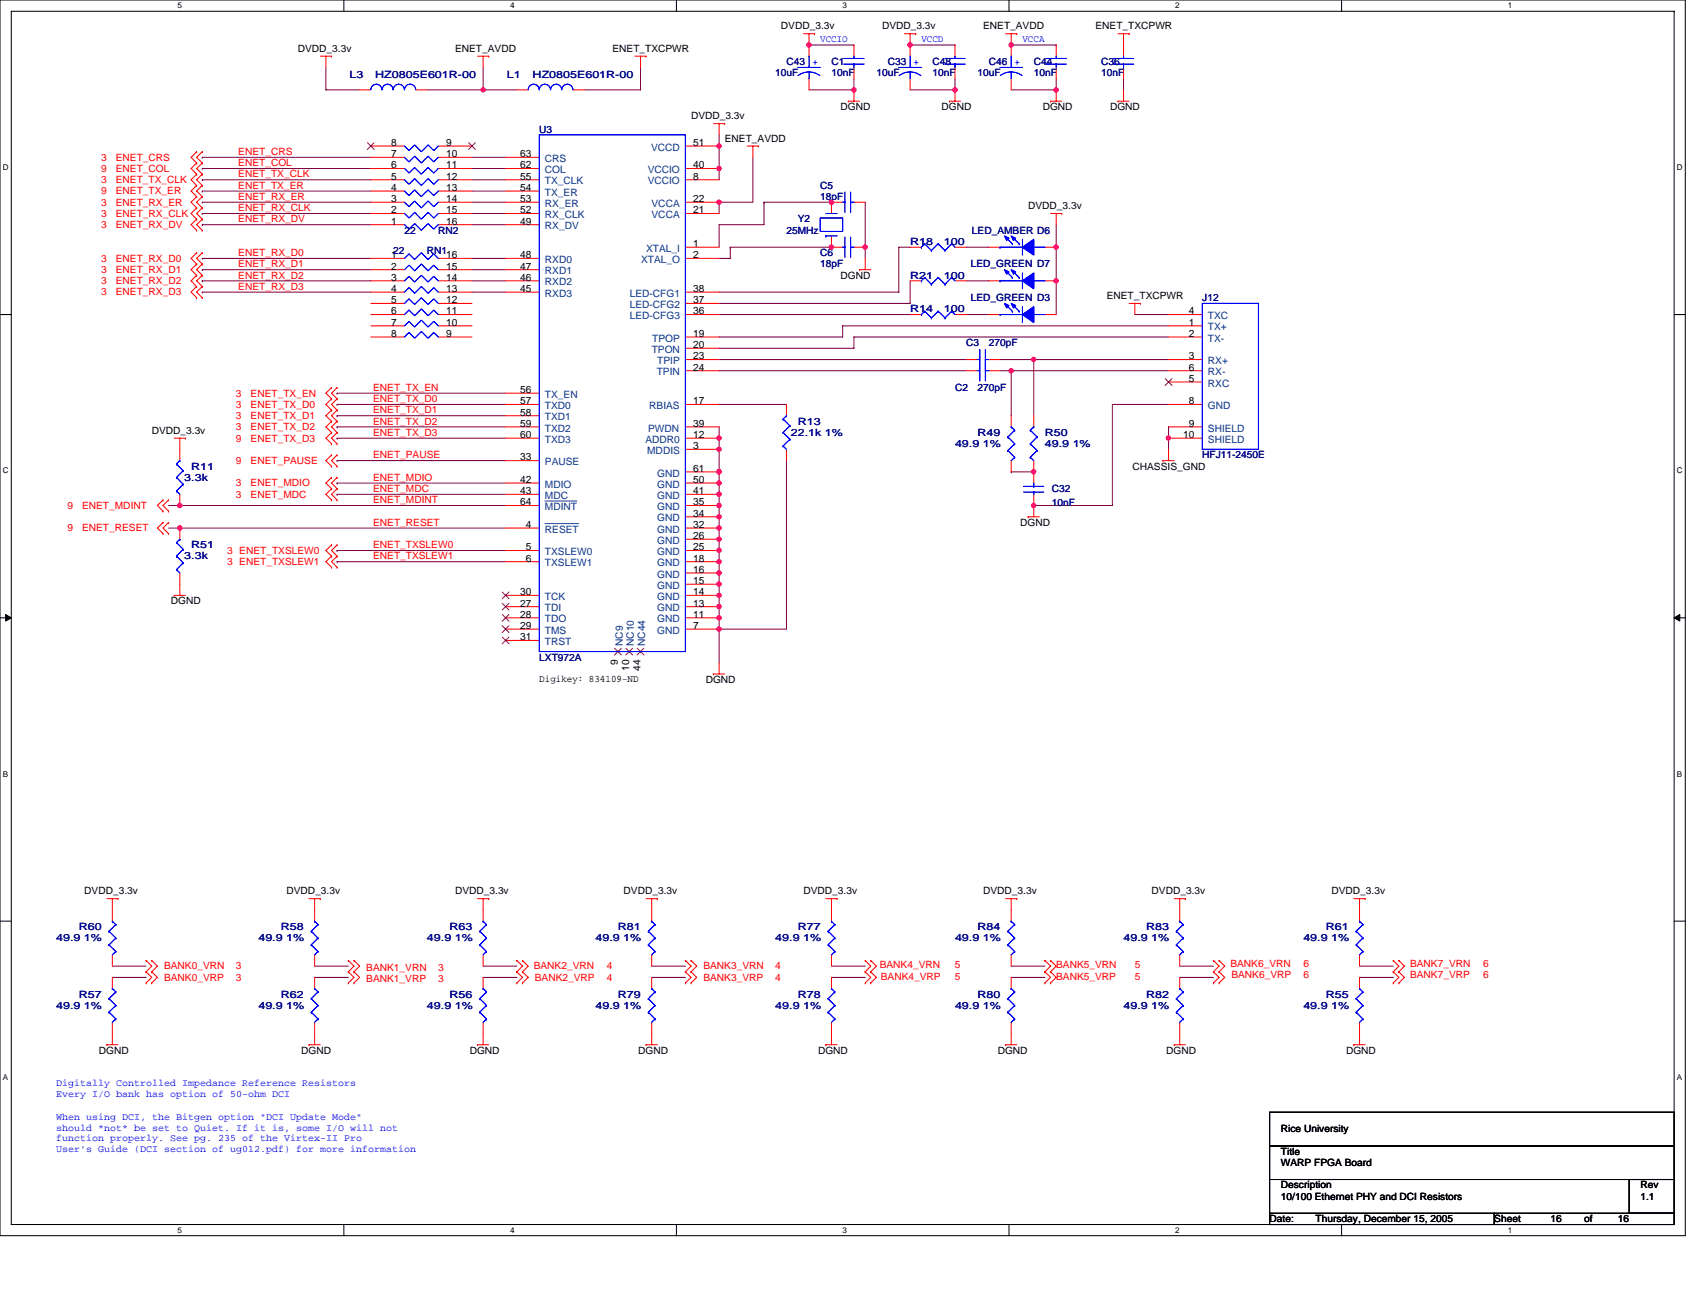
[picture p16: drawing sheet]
<svg xmlns="http://www.w3.org/2000/svg" width="279mm" height="216mm" viewBox="0 0 279 216" stroke-linecap="round" stroke-linejoin="round" font-family="sans-serif">
<defs><g id="words">
<g font-size="1.7">
<text x="128.9" y="4.8">DVDD_3.3v</text>
<text x="145.6" y="4.8">DVDD_3.3v</text>
<text x="162.2" y="4.8">ENET_AVDD</text>
<text x="180.8" y="4.8">ENET_TXCPWR</text>
<text x="49.1" y="8.5">DVDD_3.3v</text>
<text x="75.1" y="8.5">ENET_AVDD</text>
<text x="101.1" y="8.5">ENET_TXCPWR</text>
<text x="114" y="19.7">DVDD_3.3v</text>
<text x="119.6" y="23.4">ENET_AVDD</text>
<text x="138.7" y="18.2">DGND</text>
<text x="155.4" y="18.2">DGND</text>
<text x="172.1" y="18.2">DGND</text>
<text x="183.2" y="18.2">DGND</text>
<text x="64.5" y="29.7">5</text>
<text x="64.5" y="27.8">6</text>
<text x="64.5" y="26">7</text>
<text x="64.5" y="24.1">8</text>
<text x="73.6" y="24.1">9</text>
<text x="73.6" y="26">10</text>
<text x="73.6" y="27.8">11</text>
<text x="73.6" y="29.7">12</text>
<text x="85.9" y="27.8">62</text>
<text x="85.9" y="26">63</text>
<text x="85.9" y="29.7">55</text>
<text x="114.4" y="29.7">8</text>
<text x="114.4" y="27.8">40</text>
<text x="114.4" y="24.1">51</text>
<text x="64.5" y="35.2">2</text>
<text x="64.5" y="33.4">3</text>
<text x="64.5" y="31.5">4</text>
<text x="73.6" y="31.5">13</text>
<text x="73.6" y="33.4">14</text>
<text x="73.6" y="35.2">15</text>
<text x="85.9" y="35.2">52</text>
<text x="85.9" y="33.4">53</text>
<text x="85.9" y="31.5">54</text>
<text x="114.4" y="35.2">21</text>
<text x="114.4" y="33.4">22</text>
<text x="169.7" y="34.5">DVDD_3.3v</text>
<text x="64.5" y="37.1">1</text>
<text x="73.6" y="37.1">16</text>
<text x="85.9" y="37.1">49</text>
<text x="114.4" y="40.8">1</text>
<text x="64.5" y="42.6">1</text>
<text x="64.5" y="44.5">2</text>
<text x="64.5" y="46.3">3</text>
<text x="73.6" y="46.3">14</text>
<text x="73.6" y="44.5">15</text>
<text x="73.6" y="42.6">16</text>
<text x="85.9" y="42.6">48</text>
<text x="85.9" y="44.5">47</text>
<text x="85.9" y="46.3">46</text>
<text x="114.4" y="42.6">2</text>
<text x="138.7" y="46">DGND</text>
<text x="64.5" y="48.2">4</text>
<text x="64.5" y="50.1">5</text>
<text x="64.5" y="51.9">6</text>
<text x="64.5" y="53.8">7</text>
<text x="73.6" y="53.8">10</text>
<text x="73.6" y="51.9">11</text>
<text x="73.6" y="50.1">12</text>
<text x="73.6" y="48.2">13</text>
<text x="85.9" y="48.2">45</text>
<text x="114.4" y="48.2">38</text>
<text x="114.4" y="50.1">37</text>
<text x="114.4" y="51.9">36</text>
<text x="182.6" y="49.3">ENET_TXCPWR</text>
<text x="196.2" y="53.8">1</text>
<text x="196.2" y="51.9">4</text>
<text x="64.5" y="55.6">8</text>
<text x="73.6" y="55.6">9</text>
<text x="114.4" y="57.5">20</text>
<text x="114.4" y="59.3">23</text>
<text x="114.4" y="55.6">19</text>
<text x="196.2" y="55.6">2</text>
<text x="196.2" y="59.3">3</text>
<text x="85.9" y="64.9">56</text>
<text x="114.4" y="61.2">24</text>
<text x="196.2" y="63">5</text>
<text x="196.2" y="61.2">6</text>
<text x="25" y="71.6">DVDD_3.3v</text>
<text x="85.9" y="66.7">57</text>
<text x="85.9" y="68.6">58</text>
<text x="85.9" y="70.4">59</text>
<text x="114.4" y="70.4">39</text>
<text x="114.4" y="66.7">17</text>
<text x="196.2" y="66.7">8</text>
<text x="196.2" y="70.4">9</text>
<text x="85.9" y="76">33</text>
<text x="85.9" y="72.3">60</text>
<text x="114.4" y="74.1">3</text>
<text x="114.4" y="72.3">12</text>
<text x="114.4" y="77.9">61</text>
<text x="186.9" y="77.5">CHASSIS_GND</text>
<text x="195.3" y="72.3">10</text>
<text x="85.9" y="83.4">64</text>
<text x="85.9" y="81.6">43</text>
<text x="85.9" y="79.7">42</text>
<text x="114.4" y="83.4">35</text>
<text x="114.4" y="81.6">41</text>
<text x="114.4" y="79.7">50</text>
<text x="86.8" y="87.1">4</text>
<text x="114.4" y="89">26</text>
<text x="114.4" y="87.1">32</text>
<text x="114.4" y="85.3">34</text>
<text x="168.4" y="86.8">DGND</text>
<text x="86.8" y="90.8">5</text>
<text x="86.8" y="92.7">6</text>
<text x="114.4" y="94.6">16</text>
<text x="114.4" y="92.7">18</text>
<text x="114.4" y="90.8">25</text>
<text x="28.2" y="99.8">DGND</text>
<text x="85.9" y="98.3">30</text>
<text x="85.9" y="100.1">27</text>
<text x="85.9" y="102">28</text>
<text x="114.4" y="102">11</text>
<text x="114.4" y="100.1">13</text>
<text x="114.4" y="98.3">14</text>
<text x="114.4" y="96.4">15</text>
<text x="85.9" y="103.8">29</text>
<text x="85.9" y="105.7">31</text>
<text x="114.4" y="103.8">7</text>
<text x="89" y="112.6">Digikey: 834109-ND</text>
<text x="102" y="109.8" transform="rotate(-90 102 109.8)">9</text>
<text x="103.8" y="110.7" transform="rotate(-90 103.8 110.7)">10</text>
<text x="105.7" y="110.7" transform="rotate(-90 105.7 110.7)">44</text>
<text x="116.5" y="112.7">DGND</text>
<text x="13.9" y="147.6">DVDD_3.3v</text>
<text x="47.3" y="147.6">DVDD_3.3v</text>
<text x="75.1" y="147.6">DVDD_3.3v</text>
<text x="102.9" y="147.6">DVDD_3.3v</text>
<text x="132.6" y="147.6">DVDD_3.3v</text>
<text x="162.2" y="147.6">DVDD_3.3v</text>
<text x="190.1" y="147.6">DVDD_3.3v</text>
<text x="219.7" y="147.6">DVDD_3.3v</text>
<text x="16.3" y="173.9">DGND</text>
<text x="49.7" y="173.9">DGND</text>
<text x="77.5" y="173.9">DGND</text>
<text x="105.3" y="173.9">DGND</text>
<text x="135" y="173.9">DGND</text>
<text x="164.7" y="173.9">DGND</text>
<text x="192.5" y="173.9">DGND</text>
<text x="222.1" y="173.9">DGND</text>
<text x="211.4" y="186.9">Rice University</text>
<text x="211.4" y="190.6">Title</text>
<text x="211.4" y="196.2">Description</text>
<text x="211.4" y="192.5">WARP FPGA Board</text>
<text x="270.7" y="196.2">Rev</text>
<text x="209.5" y="201.7">Date:</text>
<text x="211.4" y="198">10/100 Ethernet PHY and DCI Resistors</text>
<text x="217.1" y="201.7">Thursday, December 15, 2005</text>
<text x="246.6" y="201.7">Sheet</text>
<text x="255.9" y="201.7">16</text>
<text x="261.5" y="201.7">of</text>
<text x="267" y="201.7">16</text>
<text x="270.7" y="198">1.1</text>
</g>
<g font-size="1.7" fill="#000080">
<text x="129.8" y="10.8">C43</text>
<text x="137.2" y="10.8">C1</text>
<text x="146.5" y="10.8">C33</text>
<text x="153.9" y="10.8">C48</text>
<text x="163.2" y="10.8">C46</text>
<text x="170.6" y="10.8">C44</text>
<text x="181.7" y="10.8">C36</text>
<text x="57.7" y="12.8">L3</text>
<text x="61.9" y="12.8">HZ0805E601R-00</text>
<text x="83.6" y="12.8">L1</text>
<text x="87.9" y="12.8">HZ0805E601R-00</text>
<text x="128" y="12.6">10uF</text>
<text x="137.2" y="12.6">10nF</text>
<text x="144.6" y="12.6">10uF</text>
<text x="153.9" y="12.6">10nF</text>
<text x="161.3" y="12.6">10uF</text>
<text x="170.6" y="12.6">10nF</text>
<text x="181.7" y="12.6">10nF</text>
<text x="89" y="21.9">U3</text>
<text x="135.4" y="31.2">C5</text>
<text x="135.4" y="33">18pF</text>
<text x="64.9" y="41.9">22</text>
<text x="66.8" y="38.6">22</text>
<text x="70.5" y="41.9">RN1</text>
<text x="72.3" y="38.6">RN2</text>
<text x="129.8" y="38.6">25MHz</text>
<text x="131.7" y="36.7">Y2</text>
<text x="150.2" y="40.4">R18</text>
<text x="155.8" y="40.4">100</text>
<text x="160.4" y="38.6">LED_AMBER D6</text>
<text x="135.4" y="42.3">C6</text>
<text x="135.4" y="44.1">18pF</text>
<text x="150.2" y="46">R21</text>
<text x="155.8" y="46">100</text>
<text x="160.2" y="44.1">LED_GREEN D7</text>
<text x="150.2" y="51.6">R14</text>
<text x="155.8" y="51.6">100</text>
<text x="160.2" y="49.7">LED_GREEN D3</text>
<text x="198.4" y="49.7">J12</text>
<text x="159.5" y="57.1">C3</text>
<text x="163.2" y="57.1">270pF</text>
<text x="157.6" y="64.5">C2</text>
<text x="161.3" y="64.5">270pF</text>
<text x="130.5" y="71.9">22.1k 1%</text>
<text x="131.7" y="70.1">R13</text>
<text x="161.3" y="71.9">R49</text>
<text x="172.4" y="71.9">R50</text>
<text x="31.5" y="77.5">R11</text>
<text x="157.6" y="73.8">49.9 1%</text>
<text x="172.4" y="73.8">49.9 1%</text>
<text x="198.4" y="75.6">HFJ11-2450E</text>
<text x="30.4" y="79.4">3.3k</text>
<text x="173.6" y="81.2">C32</text>
<text x="173.6" y="83.4">10nF</text>
<text x="30.4" y="92.4">3.3k</text>
<text x="31.5" y="90.5">R51</text>
<text x="89" y="109">LXT972A</text>
<text x="9.3" y="155.4">49.9 1%</text>
<text x="13" y="153.5">R60</text>
<text x="42.7" y="155.4">49.9 1%</text>
<text x="46.4" y="153.5">R58</text>
<text x="70.5" y="155.4">49.9 1%</text>
<text x="74.2" y="153.5">R63</text>
<text x="98.3" y="155.4">49.9 1%</text>
<text x="102" y="153.5">R81</text>
<text x="128" y="155.4">49.9 1%</text>
<text x="131.7" y="153.5">R77</text>
<text x="157.6" y="155.4">49.9 1%</text>
<text x="161.3" y="153.5">R84</text>
<text x="185.4" y="155.4">49.9 1%</text>
<text x="189.1" y="153.5">R83</text>
<text x="215.1" y="155.4">49.9 1%</text>
<text x="218.8" y="153.5">R61</text>
<text x="9.3" y="166.5">49.9 1%</text>
<text x="13" y="164.7">R57</text>
<text x="42.7" y="166.5">49.9 1%</text>
<text x="46.4" y="164.7">R62</text>
<text x="70.5" y="166.5">49.9 1%</text>
<text x="74.2" y="164.7">R56</text>
<text x="98.3" y="166.5">49.9 1%</text>
<text x="102" y="164.7">R79</text>
<text x="128" y="166.5">49.9 1%</text>
<text x="131.7" y="164.7">R78</text>
<text x="157.6" y="166.5">49.9 1%</text>
<text x="161.3" y="164.7">R80</text>
<text x="185.4" y="166.5">49.9 1%</text>
<text x="189.1" y="164.7">R82</text>
<text x="215.1" y="166.5">49.9 1%</text>
<text x="218.8" y="164.7">R55</text>
</g>
<g font-size="1.7" fill="#00f">
<text x="134.1" y="10.8">+</text>
<text x="135.4" y="6.9">VCCIO</text>
<text x="150.7" y="10.8">+</text>
<text x="152.1" y="6.9">VCCD</text>
<text x="167.4" y="10.8">+</text>
<text x="168.7" y="6.9">VCCA</text>
<text x="9.3" y="179.3">Digitally Controlled Impedance Reference Resistors</text>
<text x="9.3" y="184.9">When using DCI, the Bitgen option &quot;DCI Update Mode&quot;</text>
<text x="9.3" y="181.1">Every I/O bank has option of 50-ohm DCI</text>
<text x="9.3" y="186.6">should *not* be set to Quiet. If it is, some I/O will not</text>
<text x="9.3" y="188.4">function properly. See pg. 235 of the Virtex-II Pro</text>
<text x="9.3" y="190.2">User's Guide (DCI section of ug012.pdf) for more information</text>
</g>
<g font-size="1.7" fill="#f00">
<text x="16.7" y="26.5">3</text>
<text x="16.7" y="28.4">9</text>
<text x="19.1" y="26.5">ENET_CRS</text>
<text x="19.1" y="28.4">ENET_COL</text>
<text x="39.3" y="29.3">ENET_TX_CLK</text>
<text x="39.3" y="25.6">ENET_CRS</text>
<text x="39.3" y="27.4">ENET_COL</text>
<text x="16.7" y="32.1">9</text>
<text x="16.7" y="35.8">3</text>
<text x="16.7" y="33.9">3</text>
<text x="16.7" y="30.2">3</text>
<text x="19.1" y="32.1">ENET_TX_ER</text>
<text x="19.1" y="35.8">ENET_RX_CLK</text>
<text x="19.1" y="33.9">ENET_RX_ER</text>
<text x="19.1" y="30.2">ENET_TX_CLK</text>
<text x="39.3" y="31.2">ENET_TX_ER</text>
<text x="39.3" y="34.9">ENET_RX_CLK</text>
<text x="39.3" y="33">ENET_RX_ER</text>
<text x="16.7" y="37.7">3</text>
<text x="19.1" y="37.7">ENET_RX_DV</text>
<text x="39.3" y="36.7">ENET_RX_DV</text>
<text x="16.7" y="43.2">3</text>
<text x="16.7" y="45.1">3</text>
<text x="16.7" y="46.9">3</text>
<text x="19.1" y="43.2">ENET_RX_D0</text>
<text x="19.1" y="45.1">ENET_RX_D1</text>
<text x="19.1" y="46.9">ENET_RX_D2</text>
<text x="39.3" y="42.3">ENET_RX_D0</text>
<text x="39.3" y="44.1">ENET_RX_D1</text>
<text x="39.3" y="46">ENET_RX_D2</text>
<text x="39.3" y="47.8">ENET_RX_D3</text>
<text x="16.7" y="48.8">3</text>
<text x="19.1" y="48.8">ENET_RX_D3</text>
<text x="38.9" y="65.5">3</text>
<text x="41.4" y="65.5">ENET_TX_EN</text>
<text x="61.6" y="64.5">ENET_TX_EN</text>
<text x="38.9" y="67.3">3</text>
<text x="38.9" y="69.2">3</text>
<text x="38.9" y="71">3</text>
<text x="41.4" y="67.3">ENET_TX_D0</text>
<text x="41.4" y="69.2">ENET_TX_D1</text>
<text x="41.4" y="71">ENET_TX_D2</text>
<text x="61.6" y="68.2">ENET_TX_D1</text>
<text x="61.6" y="70.1">ENET_TX_D2</text>
<text x="61.6" y="71.9">ENET_TX_D3</text>
<text x="61.6" y="66.4">ENET_TX_D0</text>
<text x="38.9" y="72.9">9</text>
<text x="38.9" y="76.6">9</text>
<text x="41.4" y="72.9">ENET_TX_D3</text>
<text x="41.4" y="76.6">ENET_PAUSE</text>
<text x="61.6" y="75.6">ENET_PAUSE</text>
<text x="38.9" y="82.1">3</text>
<text x="38.9" y="80.3">3</text>
<text x="41.4" y="82.1">ENET_MDC</text>
<text x="41.4" y="80.3">ENET_MDIO</text>
<text x="61.6" y="83.1">ENET_MDINT</text>
<text x="61.6" y="81.2">ENET_MDC</text>
<text x="61.6" y="79.4">ENET_MDIO</text>
<text x="11.1" y="87.7">9</text>
<text x="11.1" y="84">9</text>
<text x="13.5" y="87.7">ENET_RESET</text>
<text x="13.5" y="84">ENET_MDINT</text>
<text x="61.6" y="86.8">ENET_RESET</text>
<text x="37.5" y="91.4">3 ENET_TXSLEW0</text>
<text x="37.5" y="93.3">3 ENET_TXSLEW1</text>
<text x="61.6" y="90.5">ENET_TXSLEW0</text>
<text x="61.6" y="92.3">ENET_TXSLEW1</text>
<text x="27.1" y="161.9">BANK0_VRP</text>
<text x="27.1" y="160">BANK0_VRN</text>
<text x="38.9" y="160">3</text>
<text x="38.9" y="161.9">3</text>
<text x="60.5" y="160.2">BANK1_VRN</text>
<text x="72.3" y="160.2">3</text>
<text x="88.1" y="160">BANK2_VRN</text>
<text x="88.3" y="161.9">BANK2_VRP</text>
<text x="100.1" y="160">4</text>
<text x="100.1" y="161.9">4</text>
<text x="116.1" y="161.9">BANK3_VRP</text>
<text x="116.1" y="160">BANK3_VRN</text>
<text x="128" y="160">4</text>
<text x="128" y="161.9">4</text>
<text x="145.2" y="159.8">BANK4_VRN</text>
<text x="145.4" y="161.7">BANK4_VRP</text>
<text x="157.6" y="159.8">5</text>
<text x="157.6" y="161.7">5</text>
<text x="174.3" y="161.7">BANK5_VRP</text>
<text x="174.3" y="159.8">BANK5_VRN</text>
<text x="187.3" y="159.8">5</text>
<text x="187.3" y="161.7">5</text>
<text x="203.1" y="159.7">BANK6_VRN</text>
<text x="203.2" y="161.5">BANK6_VRP</text>
<text x="215.1" y="159.7">6</text>
<text x="215.1" y="161.5">6</text>
<text x="232.7" y="159.7">BANK7_VRN</text>
<text x="232.7" y="161.5">BANK7_VRP</text>
<text x="244.8" y="159.7">6</text>
<text x="244.8" y="161.5">6</text>
<text x="60.5" y="162.1">BANK1_VRP</text>
<text x="72.3" y="162.1">3</text>
</g>
<g font-size="1.7" fill="#004080">
<text x="89.9" y="28.6">COL</text>
<text x="89.9" y="26.7">CRS</text>
<text x="106.9" y="28.6">VCCIO</text>
<text x="107.4" y="24.9">VCCD</text>
<text x="89.9" y="34.1">RX_ER</text>
<text x="89.9" y="30.4">TX_CLK</text>
<text x="89.9" y="32.3">TX_ER</text>
<text x="106.9" y="30.4">VCCIO</text>
<text x="107.5" y="34.1">VCCA</text>
<text x="89.9" y="36">RX_CLK</text>
<text x="89.9" y="37.8">RX_DV</text>
<text x="106.6" y="41.6">XTAL_I</text>
<text x="107.5" y="36">VCCA</text>
<text x="89.9" y="43.4">RXD0</text>
<text x="89.9" y="45.3">RXD1</text>
<text x="89.9" y="47.1">RXD2</text>
<text x="105.8" y="43.4">XTAL_O</text>
<text x="89.9" y="49">RXD3</text>
<text x="103.9" y="49">LED-CFG1</text>
<text x="103.9" y="50.8">LED-CFG2</text>
<text x="103.9" y="52.7">LED-CFG3</text>
<text x="199.3" y="52.7">TXC</text>
<text x="107.5" y="58.3">TPON</text>
<text x="107.6" y="56.4">TPOP</text>
<text x="199.3" y="54.5">TX+</text>
<text x="199.3" y="56.4">TX-</text>
<text x="89.9" y="65.7">TX_EN</text>
<text x="108.4" y="62">TPIN</text>
<text x="108.5" y="60.1">TPIP</text>
<text x="199.3" y="60.1">RX+</text>
<text x="199.3" y="63.8">RXC</text>
<text x="199.3" y="62">RX-</text>
<text x="89.9" y="67.5">TXD0</text>
<text x="89.9" y="69.4">TXD1</text>
<text x="89.9" y="71.2">TXD2</text>
<text x="107" y="71.2">PWDN</text>
<text x="107.1" y="67.5">RBIAS</text>
<text x="199.3" y="67.5">GND</text>
<text x="199.3" y="71.2">SHIELD</text>
<text x="89.9" y="76.8">PAUSE</text>
<text x="89.9" y="73.1">TXD3</text>
<text x="106.5" y="73.1">ADDR0</text>
<text x="106.8" y="74.9">MDDIS</text>
<text x="199.3" y="73.1">SHIELD</text>
<text x="89.9" y="82.4">MDC</text>
<text x="89.9" y="80.5">MDIO</text>
<text x="108.5" y="82.4">GND</text>
<text x="108.5" y="80.5">GND</text>
<text x="108.5" y="78.7">GND</text>
<text x="89.9" y="84.2">MDINT</text>
<text x="89.9" y="87.9">RESET</text>
<text x="108.5" y="89.8">GND</text>
<text x="108.5" y="87.9">GND</text>
<text x="108.5" y="86.1">GND</text>
<text x="108.5" y="84.2">GND</text>
<text x="89.9" y="91.6">TXSLEW0</text>
<text x="89.9" y="93.5">TXSLEW1</text>
<text x="108.5" y="95.3">GND</text>
<text x="108.5" y="93.5">GND</text>
<text x="108.5" y="91.6">GND</text>
<text x="89.9" y="99">TCK</text>
<text x="89.9" y="100.9">TDI</text>
<text x="108.5" y="100.9">GND</text>
<text x="108.5" y="99">GND</text>
<text x="108.5" y="97.2">GND</text>
<text x="89.9" y="102.7">TDO</text>
<text x="89.9" y="104.6">TMS</text>
<text x="89.9" y="106.5">TRST</text>
<text x="102.8" y="106.6" transform="rotate(-90 102.8 106.6)">NC9</text>
<text x="104.6" y="106.6" transform="rotate(-90 104.6 106.6)">NC10</text>
<text x="106.5" y="106.6" transform="rotate(-90 106.5 106.6)">NC44</text>
<text x="108.5" y="104.6">GND</text>
<text x="108.5" y="102.7">GND</text>
</g>
<g font-size="1.3">
<text x="29.3" y="1.4">5</text>
<text x="84.2" y="1.4">4</text>
<text x="139.1" y="1.4">3</text>
<text x="194" y="1.4">2</text>
<text x="248.8" y="1.4">1</text>
<text x=".5" y="28.1">D</text>
<text x="276.8" y="28.1">D</text>
<text x=".5" y="78.1">C</text>
<text x="276.8" y="78.1">C</text>
<text x=".5" y="128.2">B</text>
<text x="276.8" y="128.2">B</text>
<text x=".5" y="178.2">A</text>
<text x="276.8" y="178.2">A</text>
<text x="29.3" y="203.5">5</text>
<text x="84.2" y="203.5">4</text>
<text x="139.1" y="203.5">3</text>
<text x="194" y="203.5">2</text>
<text x="248.8" y="203.5">1</text>
</g>
</g></defs>
<path d="M0 0h278.1v204h-278.1zM1.9 1.9h274.4v200.2h-274.4z" fill="none" stroke="#000" stroke-width=".17"/>
<g fill="#fff">
<path d="M29.3 .2h.7v1.5h-.7z"/>
<path d="M29.3 202.3h.7v1.5h-.7z"/>
</g>
<path d="M56.7 0v1.9M56.7 202.1v1.9" fill="none" stroke="#000" stroke-width=".17"/>
<g fill="#fff">
<path d="M84.2 .2h.7v1.5h-.7z"/>
<path d="M84.2 202.3h.7v1.5h-.7z"/>
</g>
<path d="M111.6 0v1.9M111.6 202.1v1.9" fill="none" stroke="#000" stroke-width=".17"/>
<g fill="#fff">
<path d="M139.1 .2h.7v1.5h-.7z"/>
<path d="M139.1 202.3h.7v1.5h-.7z"/>
</g>
<path d="M166.5 0v1.9M166.5 202.1v1.9" fill="none" stroke="#000" stroke-width=".17"/>
<g fill="#fff">
<path d="M194 .2h.7v1.5h-.7z"/>
<path d="M194 202.3h.7v1.5h-.7z"/>
</g>
<path d="M221.4 0v1.9M221.4 202.1v1.9" fill="none" stroke="#000" stroke-width=".17"/>
<g fill="#fff">
<path d="M248.8 .2h.8v1.5h-.8z"/>
<path d="M248.8 202.3h.8v1.5h-.8z"/>
<path d="M.5 26.9h.9v1.4h-.9z"/>
<path d="M276.8 26.9h.9v1.4h-.9z"/>
<path d="M.5 76.9h.9v1.5h-.9z"/>
<path d="M276.8 76.9h.9v1.5h-.9z"/>
</g>
<path d="M0 51.9h1.9M276.3 51.9h1.9" fill="none" stroke="#000" stroke-width=".17"/>
<g fill="#fff">
<path d="M.5 127h.8v1.5h-.8z"/>
<path d="M276.8 127h.8v1.5h-.8z"/>
</g>
<path d="M0 102h1.9M276.3 102h1.9" fill="none" stroke="#000" stroke-width=".17"/>
<path d="M.9 101.4l1 .6-1 .5zM276.3 102l.9-.6v1.1z" fill="#000" stroke="#000" stroke-width=".17"/>
<g fill="#fff">
<path d="M.5 177.1h.8v1.4h-.8z"/>
<path d="M276.8 177.1h.8v1.4h-.8z"/>
</g>
<path d="M0 152h1.9M276.3 152h1.9M209.5 183.6h66.8v5.5h-66.8zM209.5 189.1h66.8v5.6h-66.8zM209.5 194.7v5.6M268.9 194.7h7.4v5.6h-7.4zM209.5 200.3h37.1v1.8h-37.1zM209.5 200.3h.1M246.6 200.3h29.7v1.8h-29.7z" fill="none" stroke="#000" stroke-width=".17"/>
<g fill="none" stroke="#800040" stroke-width=".17">
<path d="M53.8 11.1v3.7h5.6M70.5 14.8h9.2M79.7 11.1v3.7M79.7 14.8h.1M79.7 14.8h5.6M105.7 11.1v3.7h-9.3M133.5 14.8h7.4M133.5 7.4h7.4M140.9 7.4h.1M140.9 14.8h.1M140.9 13v1.8M150.2 14.8h7.4"/>
<path d="M150.2 7.4h7.4M157.6 7.4h.1M157.6 14.8h.1M157.6 13v1.8M166.9 14.8h7.4M166.9 7.4h7.4M174.3 14.8h.1M174.3 7.4h.1M174.3 13v1.8M185.4 13h.1M185.4 13v1.8M33.4 31.5h.1"/>
<path d="M33.4 35.2h.1M33.4 37.1h.1M33.4 33.4h.1M33.4 29.7h.1M33.4 26h.1M33.4 27.8h.1M33.4 33.4h27.8M33.4 31.5h27.8M33.4 35.2h27.8M33.4 37.1h27.8M33.4 29.7h27.8M33.4 26h27.8"/>
<path d="M33.4 27.8h27.8M77.9 26h5.5M77.9 27.8h5.5M77.9 29.7h5.5M77.9 31.5h5.5M77.9 33.4h5.5M77.9 35.2h5.5M77.9 37.1h5.5M118.7 22.3v1.8M118.7 33.4v1.8M118.7 33.4h.1M118.7 24.1v5.6"/>
<path d="M118.7 24.1h.1M124.2 26v7.4h-5.5M126.1 33.4v3.7h-7.4v3.7M126.1 33.4h.1M126.1 33.4h11.1M142.8 33.4v7.4M174.3 37.1v3.7M33.4 42.7h.1M33.4 44.5h.1M33.4 46.4h.1M33.4 48.2h.1M33.4 42.7h27.8"/>
<path d="M33.4 44.5h27.8M33.4 46.4h27.8M33.4 48.2h27.8M77.9 42.7h5.5M77.9 44.5h5.5M77.9 46.4h5.5M77.9 48.2h5.5M118.7 59.4h40.8M118.7 51.9h31.5M120.5 40.8v1.9h-1.8M120.5 40.8h.1M120.5 40.8h16.7"/>
<path d="M142.8 40.8h.1M142.8 40.8v1.9M150.2 46.4v3.7h-31.5M150.2 40.8h-1.9v7.4h-29.6M159.5 46.4h3.7M159.5 51.9h3.7M159.5 40.8h3.7M165 59.4h5.6v9.2M170.6 59.4h.1M170.6 59.4h22.2M174.3 46.4h.1M174.3 40.8h.1"/>
<path d="M174.3 40.8v11.1M187.3 51.9h5.5M192.8 53.8h-53.7v1.8h-20.4M192.8 55.6h-51.9v1.9h-22.2M55.6 68.6h.1M55.6 70.5h.1M55.6 72.3h.1M55.6 64.9h.1M55.6 79.7h.1M55.6 76h.1M55.6 66.8h.1M55.6 68.6h27.8"/>
<path d="M55.6 70.5h27.8M55.6 72.3h27.8M55.6 64.9h27.8M55.6 79.7h27.8M55.6 76h27.8M55.6 66.8h27.8M118.7 61.2h40.8M118.7 66.8h11.1M118.7 72.3h.1M118.7 74.2h.1M118.7 77.9h.1M118.7 79.7h.1"/>
<path d="M118.7 70.5v1.8M118.7 72.3v31.5M129.8 76v27.8h-11.1M165 61.2h1.9v7.4M166.9 61.2h.1M166.9 77.9h.1M166.9 61.2h25.9M166.9 77.9h3.7M192.8 70.5h.1M192.8 70.5v3.7M192.8 66.8h-9.2v16.6h-13M27.8 83.4h1.9"/>
<path d="M27.8 87.2h1.9M29.7 83.4h.1M29.7 87.2h.1M29.7 83.4h53.7M29.7 87.2h53.7M55.6 81.6h.1M55.6 90.9h.1M55.6 92.7h.1M55.6 81.6h27.8M55.6 90.9h27.8M55.6 92.7h27.8M118.7 81.6h.1"/>
<path d="M118.7 87.2h.1M118.7 90.9h.1M118.7 92.7h.1M118.7 83.4h.1M118.7 89h.1M118.7 94.6h.1M118.7 85.3h.1M118.7 96.4h.1M118.7 98.3h.1M170.6 83.4h.1M118.7 100.1h.1M118.7 103.8v5.6"/>
<path d="M118.7 103.8h.1M118.7 102h.1M18.5 159.5h5.6M51.9 159.5h5.6M79.7 159.5h5.6M107.5 159.5h5.6M137.2 159.5h5.6M166.9 159.5h5.5M194.7 159.5h5.6M224.4 159.5h5.5M18.5 161.3h5.6M51.9 161.3h5.6"/>
<path d="M79.7 161.3h5.6M107.5 161.3h5.6M137.2 161.3h5.6M166.9 161.3h5.5M194.7 161.3h5.6M224.4 161.3h5.5"/>
</g>
<g fill="#f0f" stroke="#f0f" stroke-width=".17">
<circle cx="170.6" cy="59.3" r=".36"/>
<circle cx="166.9" cy="61.2" r=".36"/>
<circle cx="170.6" cy="77.9" r=".36"/>
<circle cx="79.7" cy="14.8" r=".36"/>
<circle cx="118.7" cy="33.4" r=".36"/>
<circle cx="118.7" cy="27.8" r=".36"/>
<circle cx="118.7" cy="24.1" r=".36"/>
<circle cx="174.3" cy="46.4" r=".36"/>
<circle cx="174.3" cy="40.8" r=".36"/>
<circle cx="137.2" cy="40.8" r=".36"/>
<circle cx="137.2" cy="33.4" r=".36"/>
<circle cx="142.8" cy="40.8" r=".36"/>
<circle cx="118.7" cy="72.3" r=".36"/>
<circle cx="118.7" cy="77.9" r=".36"/>
<circle cx="118.7" cy="74.2" r=".36"/>
<circle cx="118.7" cy="81.6" r=".36"/>
<circle cx="118.7" cy="100.1" r=".36"/>
<circle cx="118.7" cy="87.1" r=".36"/>
<circle cx="118.7" cy="90.8" r=".36"/>
<circle cx="118.7" cy="92.7" r=".36"/>
<circle cx="118.7" cy="83.4" r=".36"/>
<circle cx="118.7" cy="89" r=".36"/>
<circle cx="118.7" cy="94.6" r=".37"/>
<circle cx="118.7" cy="85.3" r=".37"/>
<circle cx="118.7" cy="96.4" r=".36"/>
<circle cx="118.7" cy="79.7" r=".36"/>
<circle cx="118.7" cy="98.3" r=".36"/>
<circle cx="118.7" cy="103.8" r=".37"/>
<circle cx="118.7" cy="102" r=".36"/>
<circle cx="192.8" cy="72.3" r=".36"/>
<circle cx="29.7" cy="83.4" r=".37"/>
<circle cx="29.7" cy="87.1" r=".37"/>
<circle cx="170.6" cy="83.4" r=".36"/>
<circle cx="133.5" cy="7.4" r=".36"/>
<circle cx="140.9" cy="14.8" r=".37"/>
<circle cx="150.2" cy="7.4" r=".37"/>
<circle cx="157.6" cy="14.8" r=".36"/>
<circle cx="174.3" cy="14.8" r=".36"/>
<circle cx="166.9" cy="7.4" r=".36"/>
</g>
<g fill="none" stroke="#f00" stroke-width=".17">
<path d="M52.9 9.3h1.8M53.8 9.3v1.8M54.7 9.3h.1M59.4 14.8h1.8M68.6 14.8h1.9M78.8 9.3h1.9M79.7 9.3v1.8M80.7 9.3h.1M85.3 14.8h1.9M94.6 14.8h1.8M104.8 9.3h1.8M105.7 9.3v1.8"/>
<path d="M106.6 9.3h.1M132.6 5.6h1.8M133.5 5.6v3.7M133.5 13v1.8M134.4 5.6h.1M140 16.7h.1M140 16.7h1.9M140.9 14.8v1.9M140.9 7.4v1.9M140.9 11.1v1.9M149.3 5.6h1.8M150.2 5.6v3.7"/>
<path d="M150.2 13v1.8M151.1 5.6h.1M156.7 16.7h.1M156.7 16.7h1.8M157.6 14.8v1.9M157.6 7.4v1.9M157.6 11.1v1.9M166 5.6h1.8M166.9 5.6v3.7M166.9 13v1.8M167.8 5.6h.1M173.4 16.7h.1"/>
<path d="M173.4 16.7h1.8M174.3 14.8v1.9M174.3 7.4v1.9M174.3 11.1v1.9M184.5 16.7h.1M184.5 5.6h1.9M184.5 16.7h1.9M185.4 5.6v3.7M185.4 14.8v1.9M185.4 11.1v1.9M186.4 5.6h.1M32.4 30.6h.1"/>
<path d="M32.4 32.4h.1M32.4 34.3h.1M32.4 36.2h.1M32.4 38h.1M32.4 28.7h.1M32.4 25h.1M32.4 26.9h.1M32.4 30.6l-.9 .9 .9 .9M32.4 34.3l-.9 .9 .9 1M32.4 36.2l-.9 .9 .9 .9M32.4 32.4l-.9 1 .9 .9M32.4 28.7l-.9 1 .9 .9"/>
<path d="M32.4 25l-.9 1 .9 .9M32.4 26.9l-.9 .9 .9 .9M33.4 30.6h.1M33.4 32.4h.1M33.4 34.3h.1M33.4 36.2h.1M33.4 38h.1M33.4 28.7h.1M33.4 25h.1M33.4 26.9h.1M33.4 30.6l-1 .9 1 .9M33.4 34.3l-1 .9 1 1"/>
<path d="M33.4 36.2l-1 .9 1 .9M33.4 32.4l-1 1 1 .9M33.4 28.7l-1 1 1 .9M33.4 25l-1 1 1 .9M33.4 26.9l-1 .9 1 .9M61.2 24.1h5.6M61.2 35.2h5.6M61.2 27.8h5.6M61.2 26h5.6M61.2 37.1h5.6M61.2 33.4h5.6M61.2 29.7h5.6"/>
<path d="M61.2 31.5h5.6M72.3 24.1h5.6M72.3 35.2h5.6M72.3 27.8h5.6M72.3 26h5.6M72.3 37.1h5.6M72.3 33.4h5.6M72.3 29.7h5.6M72.3 31.5h5.6M83.4 35.2h5.6M83.4 27.8h5.6M83.4 26h5.6"/>
<path d="M83.4 37.1h5.6M83.4 33.4h5.6M83.4 29.7h5.6M83.4 31.5h5.6M113.1 24.1h5.6M113.1 35.2h5.6M113.1 27.8h5.6M113.1 33.4h5.6M113.1 29.7h5.6M117.8 20.4h1.8M118.7 20.4v1.9M119.6 20.4h.1"/>
<path d="M123.3 24.1h1.9M124.2 24.1v1.9M125.2 24.1h.1M137.2 38.9v1.9h1.9M139.1 33.4h-1.9v1.8M140.9 33.4h1.9M173.4 35.2h1.8M174.3 35.2v1.9M175.2 35.2h.1M32.4 41.7h.1M32.4 43.6h.1M32.4 45.4h.1"/>
<path d="M32.4 47.3h.1M32.4 49.1h.1M32.4 41.7l-.9 1 .9 .9M32.4 43.6l-.9 .9 .9 .9M32.4 45.4l-.9 1 .9 .9M32.4 47.3l-.9 .9 .9 .9M33.4 41.7h.1M33.4 43.6h.1M33.4 45.4h.1M33.4 47.3h.1M33.4 49.1h.1M33.4 41.7l-1 1 1 .9"/>
<path d="M33.4 43.6l-1 .9 1 .9M33.4 45.4l-1 1 1 .9M33.4 47.3l-1 .9 1 .9M61.2 44.5h5.6M61.2 50.1h5.6M61.2 48.2h5.6M61.2 51.9h5.6M61.2 42.7h5.6M61.2 46.4h5.6M61.2 55.6h5.6M61.2 53.8h5.6M72.3 44.5h5.6"/>
<path d="M72.3 50.1h5.6M72.3 48.2h5.6M72.3 51.9h5.6M72.3 42.7h5.6M72.3 46.4h5.6M72.3 55.6h5.6M72.3 53.8h5.6M83.4 44.5h5.6M83.4 48.2h5.6M83.4 42.7h5.6M83.4 46.4h5.6M113.1 50.1h5.6"/>
<path d="M113.1 48.2h5.6M113.1 51.9h5.6M113.1 42.7h5.6M113.1 59.4h5.6M113.1 57.5h5.6M113.1 55.6h5.6M113.1 40.8h5.6M140.9 40.8h1.9M141.9 44.5h.1M141.9 44.5h1.8M142.8 42.7v1.8M150.2 51.9h1.9"/>
<path d="M150.2 46.4h1.9M150.2 40.8h1.9M157.6 51.9h1.9M157.6 46.4h1.9M157.6 40.8h1.9M159.5 59.4h1.8M163.2 51.9h1.8M163.2 46.4h1.8M163.2 59.4h1.8M163.2 40.8h1.8M172.4 51.9h1.9M172.4 46.4h1.9"/>
<path d="M172.4 40.8h1.9M186.4 50.1h1.8M187.3 50.1v1.8M188.2 50.1h.1M192.8 51.9h5.6M192.8 59.4h5.6M192.8 55.6h5.6M192.8 53.8h5.6M28.7 72.3h1.9M29.7 72.3v3.7M30.6 72.3h.1M54.7 64h.1"/>
<path d="M54.7 65.8h.1M54.7 67.7h.1M54.7 69.5h.1M54.7 71.4h.1M54.7 73.3h.1M54.7 75.1h.1M54.7 77h.1M54.7 78.8h.1M54.7 64l-.9 .9 .9 .9M54.7 65.8l-.9 1 .9 .9M54.7 67.7l-.9 .9 .9 .9M54.7 69.5l-.9 1 .9 .9"/>
<path d="M54.7 71.4l-.9 .9 .9 1M54.7 75.1l-.9 .9 .9 1M54.7 78.8l-.9 .9 .9 1M55.6 64h.1M55.6 65.8h.1M55.6 67.7h.1M55.6 69.5h.1M55.6 71.4h.1M55.6 73.3h.1M55.6 75.1h.1M55.6 77h.1M55.6 78.8h.1"/>
<path d="M55.6 64l-.9 .9 .9 .9M55.6 65.8l-.9 1 .9 .9M55.6 67.7l-.9 .9 .9 .9M55.6 69.5l-.9 1 .9 .9M55.6 71.4l-.9 .9 .9 1M55.6 75.1l-.9 .9 .9 1M55.6 78.8l-.9 .9 .9 1M83.4 76h5.6M83.4 72.3h5.6M83.4 79.7h5.6M83.4 70.5h5.6M83.4 66.8h5.6"/>
<path d="M83.4 64.9h5.6M83.4 68.6h5.6M113.1 72.3h5.6M113.1 61.2h5.6M113.1 79.7h5.6M113.1 77.9h5.6M113.1 74.2h5.6M113.1 70.5h5.6M113.1 66.8h5.6M129.8 66.8v1.8M129.8 74.2v1.8M159.5 61.2h1.8"/>
<path d="M163.2 61.2h1.8M166.9 68.6v1.9M166.9 76v1.9M170.6 68.6v1.9M170.6 76v3.7M191.9 76h.1M191.9 76h1.9M192.8 74.2v1.8M192.8 72.3h5.6M192.8 61.2h5.6M192.8 70.5h5.6M192.8 66.8h5.6"/>
<path d="M192.8 63.1h5.6M26.9 86.2h.1M26.9 88.1h.1M26.9 82.5h.1M26.9 84.4h.1M26.9 86.2l-.9 1 .9 .9M26.9 82.5l-.9 .9 .9 1M27.8 86.2h.1M27.8 88.1h.1M27.8 82.5h.1M27.8 84.4h.1M27.8 86.2l-.9 1 .9 .9"/>
<path d="M27.8 82.5l-.9 .9 .9 1M28.7 98.3h.1M28.7 98.3h1.9M29.7 94.6v3.7M29.7 81.6v1.8M29.7 87.2v1.8M54.7 89.9h.1M54.7 91.8h.1M54.7 93.6h.1M54.7 80.7h.1M54.7 82.5h.1M54.7 89.9l-.9 1 .9 .9"/>
<path d="M54.7 91.8l-.9 .9 .9 .9M54.7 80.7l-.9 .9 .9 .9M55.6 89.9h.1M55.6 91.8h.1M55.6 93.6h.1M55.6 80.7h.1M55.6 82.5h.1M55.6 89.9l-.9 1 .9 .9M55.6 91.8l-.9 .9 .9 .9M55.6 80.7l-.9 .9 .9 .9M83.4 98.3h5.6M83.4 92.7h5.6"/>
<path d="M83.4 90.9h5.6M83.4 87.2h5.6M83.4 83.4h5.6M83.4 81.6h5.6M113.1 85.3h5.6M113.1 98.3h5.6M113.1 96.4h5.6M113.1 94.6h5.6M113.1 92.7h5.6M113.1 90.9h5.6M113.1 89h5.6M113.1 87.2h5.6"/>
<path d="M113.1 83.4h5.6M113.1 81.6h5.6M169.7 85.3h.1M169.7 85.3h1.8M170.6 81.6v3.7M83.4 103.8h5.6M83.4 102h5.6M83.4 100.1h5.6M83.4 105.7h5.6M102 107.5h.1M103.8 107.5h.1M105.7 107.5h.1"/>
<path d="M113.1 103.8h5.6M113.1 102h5.6M113.1 100.1h5.6M117.8 111.3h.1M117.8 111.3h1.8M118.7 109.4v1.9M17.6 148.3h1.9M18.5 148.3v3.8M18.5 157.6v1.9M19.5 148.3h.1M24.1 158.5h.1M24.1 158.5l.9 1-.9 .9"/>
<path d="M25 158.5h.1M25 158.5l1 1-1 .9M51 148.3h1.9M51.9 148.3v3.8M51.9 157.6v1.9M52.9 148.3h.1M57.5 158.5h.1M57.5 158.5l.9 1-.9 .9M58.4 158.5h.1M58.4 158.5l1 1-1 .9M78.8 148.3h1.9M79.7 148.3v3.8"/>
<path d="M79.7 157.6v1.9M80.7 148.3h.1M85.3 158.5h.1M85.3 158.5l.9 1-.9 .9M86.2 158.5h.1M86.2 158.5l1 1-1 .9M106.6 148.3h1.9M107.5 148.3v3.8M107.5 157.6v1.9M108.5 148.3h.1M113.1 158.5h.1M113.1 158.5l.9 1-.9 .9"/>
<path d="M114 158.5h.1M114 158.5l1 1-1 .9M136.3 148.3h1.9M137.2 148.3v3.8M137.2 157.6v1.9M138.2 148.3h.1M142.8 158.5h.1M142.8 158.5l.9 1-.9 .9M143.7 158.5h.1M143.7 158.5l.9 1-.9 .9M166 148.3h1.8M166.9 148.3v3.8"/>
<path d="M166.9 157.6v1.9M167.8 148.3h.1M172.4 158.5h.1M172.4 158.5l1 1-1 .9M173.4 158.5h.1M173.4 158.5l.9 1-.9 .9M193.8 148.3h1.8M194.7 148.3v3.8M194.7 157.6v1.9M195.6 148.3h.1M200.3 158.5h.1M200.3 158.5l.9 1-.9 .9"/>
<path d="M201.2 158.5h.1M201.2 158.5l.9 1-.9 .9M223.4 148.3h1.9M224.4 148.3v3.8M224.4 157.6v1.9M225.3 148.3h.1M229.9 158.5h.1M229.9 158.5l1 1-1 .9M230.9 158.5h.1M230.9 158.5l.9 1-.9 .9M17.6 172.4h.1M17.6 172.4h1.9"/>
<path d="M18.5 168.7v3.7M18.5 161.3v1.9M24.1 160.4h.1M24.1 162.2h.1M24.1 160.4l.9 .9-.9 .9M25 160.4h.1M25 162.2h.1M25 160.4l1 .9-1 .9M51 172.4h.1M51 172.4h1.9M51.9 168.7v3.7M51.9 161.3v1.9"/>
<path d="M57.5 160.4h.1M57.5 162.2h.1M57.5 160.4l.9 .9-.9 .9M58.4 160.4h.1M58.4 162.2h.1M58.4 160.4l1 .9-1 .9M78.8 172.4h.1M78.8 172.4h1.9M79.7 168.7v3.7M79.7 161.3v1.9M85.3 160.4h.1M85.3 162.2h.1"/>
<path d="M85.3 160.4l.9 .9-.9 .9M86.2 160.4h.1M86.2 162.2h.1M86.2 160.4l1 .9-1 .9M106.6 172.4h.1M106.6 172.4h1.9M107.5 168.7v3.7M107.5 161.3v1.9M113.1 160.4h.1M113.1 162.2h.1M113.1 160.4l.9 .9-.9 .9M114 160.4h.1"/>
<path d="M114 162.2h.1M114 160.4l1 .9-1 .9M136.3 172.4h.1M136.3 172.4h1.9M137.2 168.7v3.7M137.2 161.3v1.9M142.8 160.4h.1M142.8 162.2h.1M142.8 160.4l.9 .9-.9 .9M143.7 160.4h.1M143.7 162.2h.1M143.7 160.4l.9 .9-.9 .9"/>
<path d="M166 172.4h.1M166 172.4h1.8M166.9 168.7v3.7M166.9 161.3v1.9M172.4 162.2h.1M172.4 160.4h.1M172.4 160.4l1 .9-1 .9M173.4 162.2h.1M173.4 160.4h.1M173.4 160.4l.9 .9-.9 .9M193.8 172.4h.1M193.8 172.4h1.8"/>
<path d="M194.7 168.7v3.7M194.7 161.3v1.9M200.3 160.4h.1M200.3 162.2h.1M200.3 160.4l.9 .9-.9 .9M201.2 160.4h.1M201.2 162.2h.1M201.2 160.4l.9 .9-.9 .9M223.4 172.4h.1M223.4 172.4h1.9M224.4 168.7v3.7M224.4 161.3v1.9"/>
<path d="M229.9 160.4h.1M229.9 162.2h.1M229.9 160.4l1 .9-1 .9M230.9 160.4h.1M230.9 162.2h.1M230.9 160.4l.9 .9-.9 .9"/>
</g>
<g fill="none" stroke="#00f" stroke-width=".17">
<path d="M61.2 14.8a.92 .92 0 0 1 .9-.9 .92 .92 0 0 1 .9 .9 .92 .92 0 0 1 1-.9 .92 .92 0 0 1 .9 .9M64.9 14.8a.92 .92 0 0 1 .9-.9 .92 .92 0 0 1 .9 .9 .93 .93 0 0 1 1-.9 .93 .93 0 0 1 .9 .9M87.2 14.8a.91 .91 0 0 1 .9-.9 .91 .91 0 0 1 .9 .9 .93 .93 0 0 1 .9-.9 .93 .93 0 0 1 .9 .9 .92 .92 0 0 1 1-.9 .92 .92 0 0 1 .9 .9 .93 .93 0 0 1 .9-.9 .93 .93 0 0 1 1 .9M131.7 11.1h3.7M133.5 11.9l.8 .1 1 .5M133.5 11.9l-.8 .1-1 .5M133.5 11.9v1.1M133.5 9.3v1.8M139.3 10.6h3.3M139.3 9.7h3.3M140.9 9.3v.4M140.9 10.6h.1"/>
<path d="M140.9 10.6v.5M148.3 11.1h3.8M150.2 11.9l1.1 .2 .7 .4M150.2 11.9l-1.2 .2-.6 .4M150.2 11.9v1.1M150.2 9.3v1.8M156 10.6h3.3M156 9.7h3.3M157.6 9.3v.4M157.6 10.6h.1M157.6 10.6v.5M165 11.1h3.7"/>
<path d="M165.1 12.5l1-.5 .8-.1 .7 .1 1.1 .5M166.9 11.9v1.1M166.9 9.3v1.8M172.6 10.6h3.4M172.6 9.7h3.4M174.3 9.3v.4M174.3 10.6h.1M174.3 10.6v.5M183.8 10.6h3.3M183.8 9.7h3.3M185.4 9.3v.4M185.4 10.6h.1"/>
<path d="M185.4 10.6v.5M66.8 37.1l.7 .7 .9-.9 1.1 1.1 1.2-1.1 .9 .9 .7-.7M66.8 35.2l.7 .8 .9-.9 1.1 1.1 1.2-1.1 .9 .9 .7-.8M66.8 33.4l.7 .7 .9-.9 1.1 1.1 1.2-1.1 .9 .9 .7-.7M66.8 31.5l.7 .8 .9-1 1.1 1.1 1.2-1.1 .9 1 .7-.8M66.8 29.7l.7 .7 .9-.9 1.1 1.1 1.2-1.1 .9 .9 .7-.7M66.8 27.8l.7 .8 .9-1 1.1 1.1 1.2-1.1 .9 1 .7-.8M66.8 26l.7 .7 .9-.9 1.1 1.1 1.2-1.1 .9 .9 .7-.7M66.8 24.1l.7 .7 .9-.9 1.1 1.1 1.2-1.1 .9 .9 .7-.7M89 22.3h24.1v85.2h-24.1zM135.4 36h3.7v2.2h-3.7zM136.3 35.2h1.9"/>
<path d="M136.3 38.9h.1M136.3 38.9h1.9M139.1 33.4h.3M139.4 31.7v3.4M139.4 39.1v3.4M140.4 31.7v3.4M140.4 33.4h.1M140.4 39.1v3.4M140.4 33.4h.5M166 39.1l1.1 1.1M167.1 39.1l1.1 1.1M168.7 39.5v2.6"/>
<path d="M66.8 42.7l.7-.8 .9 .9 1.1-1.1 1.2 1.1 .9-.9 .7 .8M66.8 44.5l.7-.7 .9 .9 1.1-1.1 1.2 1.1 .9-.9 .7 .7M66.8 46.4l.7-.8 .9 .9 1.1-1.1 1.2 1.1 .9-.9 .7 .8M66.8 48.2l.7-.7 .9 .9 1.1-1.1 1.2 1.1 .9-.9 .7 .7M66.8 50.1l.7-.8 .9 .9 1.1-1.1 1.2 1.1 .9-.9 .7 .8M66.8 51.9l.7-.7 .9 .9 1.1-1.1 1.2 1.1 .9-.9 .7 .7M66.8 53.8l.7-.8 .9 1 1.1-1.1 1.2 1.1 .9-1 .7 .8M66.8 55.6l.7-.7 .9 .9 1.1-1.1 1.2 1.1 .9-.9 .7 .7M139.1 40.8h.3M140.4 40.8h.1M140.4 40.8h.5M152.1 40.8h.1"/>
<path d="M152.1 46.4h.1M152.1 51.9h.1M152.6 40.2h.1M152.6 45.8h.1M152.6 51.4h.1M152.6 45.8l-.5 .6M152.6 40.2l1.1 1.2M152.6 40.2l-.5 .6M152.6 45.8l1.1 1.1M152.6 51.4l1.1 1.1M152.6 51.4l-.5 .5M153.7 41.4h.1"/>
<path d="M153.7 46.9h.1M153.7 52.5h.1M154.8 40.2h.1M154.8 45.8h.1M154.8 51.4h.1M154.8 45.8l-1.1 1.1M154.8 40.2l1.2 1.2M154.8 40.2l-1.1 1.2M154.8 45.8l1.2 1.1M154.8 51.4l1.2 1.1M154.8 51.4l-1.1 1.1M156 41.4h.1"/>
<path d="M156 46.9h.1M156 52.5h.1M157.1 40.2h.1M157.1 45.8h.1M157.1 51.4h.1M157.1 40.2l.5 .6M157.1 40.2l-1.1 1.2M157.1 45.8l.5 .6M157.1 45.8l-1.1 1.1M157.1 51.4l.5 .5M157.1 51.4l-1.1 1.1M161.3 59.4h.4"/>
<path d="M161.7 59.5v3.4M161.7 57.7v3.3M162.6 59.5v3.4M162.6 57.7v3.3M162.6 59.4h.1M162.6 59.4h.6M165 51.9h.1M165 40.8h.1M165 46.4h.1M165 51.9h3.7M165 40.8h3.7M165 46.4h3.7"/>
<path d="M166 50.2l1.1 1.2M166 44.7l1.1 1.1M167.1 51.4h.1M167.1 40.2h.1M167.1 45.8h.1M167.1 50.2l1.1 1.2M167.1 44.7l1.1 1.1M168.2 51.4h.1M168.2 40.2h.1M168.2 45.8h.1M168.7 50.6v2.6M168.7 45.1v2.6"/>
<path d="M170.6 51.9h1.8M170.6 40.8h1.8M170.6 46.4h1.8M198.4 50.1h9.3v24.1h-9.3zM29.1 78.8h.1M29.1 76.6h.1M29.1 78.8l1.1 1.1M29.1 76.6l1.1 1.1M29.7 76h.1M29.7 76l-.6 .6M30.2 79.9h.1M30.2 77.7h.1"/>
<path d="M30.2 79.9l-1.1 1.1M30.2 77.7l-1.1 1.1M129.2 73.6h.1M129.2 71.4h.1M129.2 69.2h.1M129.2 73.6l.6 .6M129.2 71.4l1.2 1.1M129.2 69.2l1.2 1.1M129.8 68.6h.1M129.8 68.6l-.6 .6M130.4 72.5h.1M130.4 70.3h.1"/>
<path d="M130.4 72.5l-1.2 1.1M130.4 70.3l-1.2 1.1M161.3 61.2h.4M162.6 61.2h.1M162.6 61.2h.6M166.3 74.4h.1M166.3 72.1h.1M166.3 74.4l1.1 1.1M166.3 72.1l1.1 1.2M166.9 70.5h.1M166.9 70.5l.5 .5M167.4 75.5h.1"/>
<path d="M167.4 73.3h.1M167.4 71h.1M167.4 75.5l-.5 .5M167.4 73.3l-1.1 1.1M167.4 71l-1.1 1.1M170 75.5h.1M170 73.3h.1M170 71h.1M170 75.5l.6 .5M170 73.3l1.2 1.1M170 71l1.2 1.1M170.6 70.5h.1"/>
<path d="M170.6 79.7v.6M170.6 70.5l-.6 .5M171.2 74.4h.1M171.2 72.1h.1M171.2 74.4l-1.2 1.1M171.2 72.1l-1.2 1.2M29.1 81h.1M29.1 94h.1M29.1 91.8h.1M29.1 89.6h.1M29.1 81l.6 .6M29.1 94l.6 .6"/>
<path d="M29.1 91.8l1.1 1.1M29.1 89.6l1.1 1.1M29.7 89h.1M29.7 89l-.6 .6M30.2 92.9h.1M30.2 90.7h.1M30.2 92.9l-1.1 1.1M30.2 90.7l-1.1 1.1M168.9 80.3h3.4M168.9 81.2h3.4M170.6 81.2v.4M170.6 80.3h.1"/>
<path d="M18 156h.1M18 153.7h.1M18 156l1.1 1.1M18 153.7l1.1 1.1M18.5 152.1h.1M18.5 152.1l.6 .5M19.1 157.1h.1M19.1 154.8h.1M19.1 152.6h.1M19.1 157.1l-.6 .5M19.1 154.8l-1.1 1.2M19.1 152.6l-1.1 1.1"/>
<path d="M51.4 156h.1M51.4 153.7h.1M51.4 156l1.1 1.1M51.4 153.7l1.1 1.1M51.9 152.1h.1M51.9 152.1l.6 .5M52.5 157.1h.1M52.5 154.8h.1M52.5 152.6h.1M52.5 157.1l-.6 .5M52.5 154.8l-1.1 1.2M52.5 152.6l-1.1 1.1"/>
<path d="M79.2 156h.1M79.2 153.7h.1M79.2 156l1.1 1.1M79.2 153.7l1.1 1.1M79.7 152.1h.1M79.7 152.1l.6 .5M80.3 157.1h.1M80.3 154.8h.1M80.3 152.6h.1M80.3 157.1l-.6 .5M80.3 154.8l-1.1 1.2M80.3 152.6l-1.1 1.1"/>
<path d="M107 156h.1M107 153.7h.1M107 156l1.1 1.1M107 153.7l1.1 1.1M107.5 152.1h.1M107.5 152.1l.6 .5M108.1 157.1h.1M108.1 154.8h.1M108.1 152.6h.1M108.1 157.1l-.6 .5M108.1 154.8l-1.1 1.2M108.1 152.6l-1.1 1.1"/>
<path d="M136.7 156h.1M136.7 153.7h.1M136.7 156l1.1 1.1M136.7 153.7l1.1 1.1M137.2 152.1h.1M137.2 152.1l.6 .5M137.8 157.1h.1M137.8 154.8h.1M137.8 152.6h.1M137.8 157.1l-.6 .5M137.8 154.8l-1.1 1.2M137.8 152.6l-1.1 1.1"/>
<path d="M166.3 156h.1M166.3 153.7h.1M166.3 156l1.1 1.1M166.3 153.7l1.1 1.1M166.9 152.1h.1M166.9 152.1l.5 .5M167.4 157.1h.1M167.4 154.8h.1M167.4 152.6h.1M167.4 157.1l-.5 .5M167.4 154.8l-1.1 1.2M167.4 152.6l-1.1 1.1"/>
<path d="M194.1 156h.1M194.1 153.7h.1M194.1 156l1.2 1.1M194.1 153.7l1.2 1.1M194.7 152.1h.1M194.7 152.1l.6 .5M195.3 157.1h.1M195.3 154.8h.1M195.3 152.6h.1M195.3 157.1l-.6 .5M195.3 154.8l-1.2 1.2M195.3 152.6l-1.2 1.1"/>
<path d="M223.8 156h.1M223.8 153.7h.1M223.8 156l1.1 1.1M223.8 153.7l1.1 1.1M224.4 152.1h.1M224.4 152.1l.5 .5M224.9 157.1h.1M224.9 154.8h.1M224.9 152.6h.1M224.9 157.1l-.5 .5M224.9 154.8l-1.1 1.2M224.9 152.6l-1.1 1.1"/>
<path d="M18 167.1h.1M18 164.8h.1M18 167.1l1.1 1.1M18 164.8l1.1 1.2M18.5 163.2h.1M18.5 163.2l.6 .5M19.1 168.2h.1M19.1 166h.1M19.1 163.7h.1M19.1 168.2l-.6 .5M19.1 166l-1.1 1.1M19.1 163.7l-1.1 1.1"/>
<path d="M51.4 167.1h.1M51.4 164.8h.1M51.4 167.1l1.1 1.1M51.4 164.8l1.1 1.2M51.9 163.2h.1M51.9 163.2l.6 .5M52.5 168.2h.1M52.5 166h.1M52.5 163.7h.1M52.5 168.2l-.6 .5M52.5 166l-1.1 1.1M52.5 163.7l-1.1 1.1"/>
<path d="M79.2 167.1h.1M79.2 164.8h.1M79.2 167.1l1.1 1.1M79.2 164.8l1.1 1.2M79.7 163.2h.1M79.7 163.2l.6 .5M80.3 168.2h.1M80.3 166h.1M80.3 163.7h.1M80.3 168.2l-.6 .5M80.3 166l-1.1 1.1M80.3 163.7l-1.1 1.1"/>
<path d="M107 167.1h.1M107 164.8h.1M107 167.1l1.1 1.1M107 164.8l1.1 1.2M107.5 163.2h.1M107.5 163.2l.6 .5M108.1 168.2h.1M108.1 166h.1M108.1 163.7h.1M108.1 168.2l-.6 .5M108.1 166l-1.1 1.1M108.1 163.7l-1.1 1.1"/>
<path d="M136.7 167.1h.1M136.7 164.8h.1M136.7 167.1l1.1 1.1M136.7 164.8l1.1 1.2M137.2 163.2h.1M137.2 163.2l.6 .5M137.8 168.2h.1M137.8 166h.1M137.8 163.7h.1M137.8 168.2l-.6 .5M137.8 166l-1.1 1.1M137.8 163.7l-1.1 1.1"/>
<path d="M166.3 167.1h.1M166.3 164.8h.1M166.3 167.1l1.1 1.1M166.3 164.8l1.1 1.2M166.9 163.2h.1M166.9 163.2l.5 .5M167.4 168.2h.1M167.4 166h.1M167.4 163.7h.1M167.4 168.2l-.5 .5M167.4 166l-1.1 1.1M167.4 163.7l-1.1 1.1"/>
<path d="M194.1 167.1h.1M194.1 164.8h.1M194.1 167.1l1.2 1.1M194.1 164.8l1.2 1.2M194.7 163.2h.1M194.7 163.2l.6 .5M195.3 168.2h.1M195.3 166h.1M195.3 163.7h.1M195.3 168.2l-.6 .5M195.3 166l-1.2 1.1M195.3 163.7l-1.2 1.1"/>
<path d="M223.8 167.1h.1M223.8 164.8h.1M223.8 167.1l1.1 1.1M223.8 164.8l1.1 1.2M224.4 163.2h.1M224.4 163.2l.5 .5M224.9 168.2h.1M224.9 166h.1M224.9 163.7h.1M224.9 168.2l-.5 .5M224.9 166l-1.1 1.1M224.9 163.7l-1.1 1.1"/>
</g>
<path d="M89.9 82.7h5.3M89.9 86.4h5.6" fill="none" stroke="#004080" stroke-width=".17"/>
<g fill="none" stroke="#804000" stroke-width=".17">
<path d="M60.6 23.6l1.2 1.1M61.7 23.6l-1.1 1.1M77.3 23.6l1.2 1.1M78.4 23.6l-1.1 1.1M192.3 62.5l1.1 1.1M193.4 62.5l-1.1 1.1M82.9 97.7l1.1 1.1M82.9 99.6l1.1 1.1M84 97.7l-1.1 1.1M84 99.6l-1.1 1.1M82.9 101.4l1.1 1.2M82.9 103.3l1.1 1.1"/>
<path d="M82.9 105.2l1.1 1.1M84 101.4l-1.1 1.2M84 103.3l-1.1 1.1M84 105.2l-1.1 1.1M101.4 107l1.2 1.1M102.5 107l-1.1 1.1M103.3 107l1.1 1.1M104.4 107l-1.1 1.1M105.2 107l1.1 1.1M106.3 107l-1.2 1.1"/>
</g>
<g fill="#00f" stroke="#00f" stroke-width=".17">
<path d="M168.7 51.9l1.9-1.3v2.6z" fill-rule="evenodd"/>
<path d="M165.8 50.1l.7 .3-.4 .4z" fill-rule="evenodd"/>
<path d="M166.9 50.1l.7 .3-.3 .4z" fill-rule="evenodd"/>
<path d="M168.7 51.9l1.9-1.3v2.6z" fill-rule="evenodd"/>
<path d="M165.8 50.1l.7 .3-.4 .4z" fill-rule="evenodd"/>
<path d="M166.9 50.1l.7 .3-.3 .4z" fill-rule="evenodd"/>
<path d="M168.7 40.8l1.9-1.3v2.6z" fill-rule="evenodd"/>
<path d="M165.8 38.9l.7 .4-.4 .4z" fill-rule="evenodd"/>
<path d="M166.9 38.9l.7 .4-.3 .4z" fill-rule="evenodd"/>
<path d="M168.7 40.8l1.9-1.3v2.6z" fill-rule="evenodd"/>
<path d="M165.8 38.9l.7 .4-.4 .4z" fill-rule="evenodd"/>
<path d="M166.9 38.9l.7 .4-.3 .4z" fill-rule="evenodd"/>
<path d="M168.7 46.4l1.9-1.3v2.6z" fill-rule="evenodd"/>
<path d="M165.8 44.5l.7 .4-.4 .4z" fill-rule="evenodd"/>
<path d="M166.9 44.5l.7 .4-.3 .4z" fill-rule="evenodd"/>
<path d="M168.7 46.4l1.9-1.3v2.6z" fill-rule="evenodd"/>
<path d="M165.8 44.5l.7 .4-.4 .4z" fill-rule="evenodd"/>
<path d="M166.9 44.5l.7 .4-.3 .4z" fill-rule="evenodd"/>
</g>
<use href="#words"/>
</svg>
